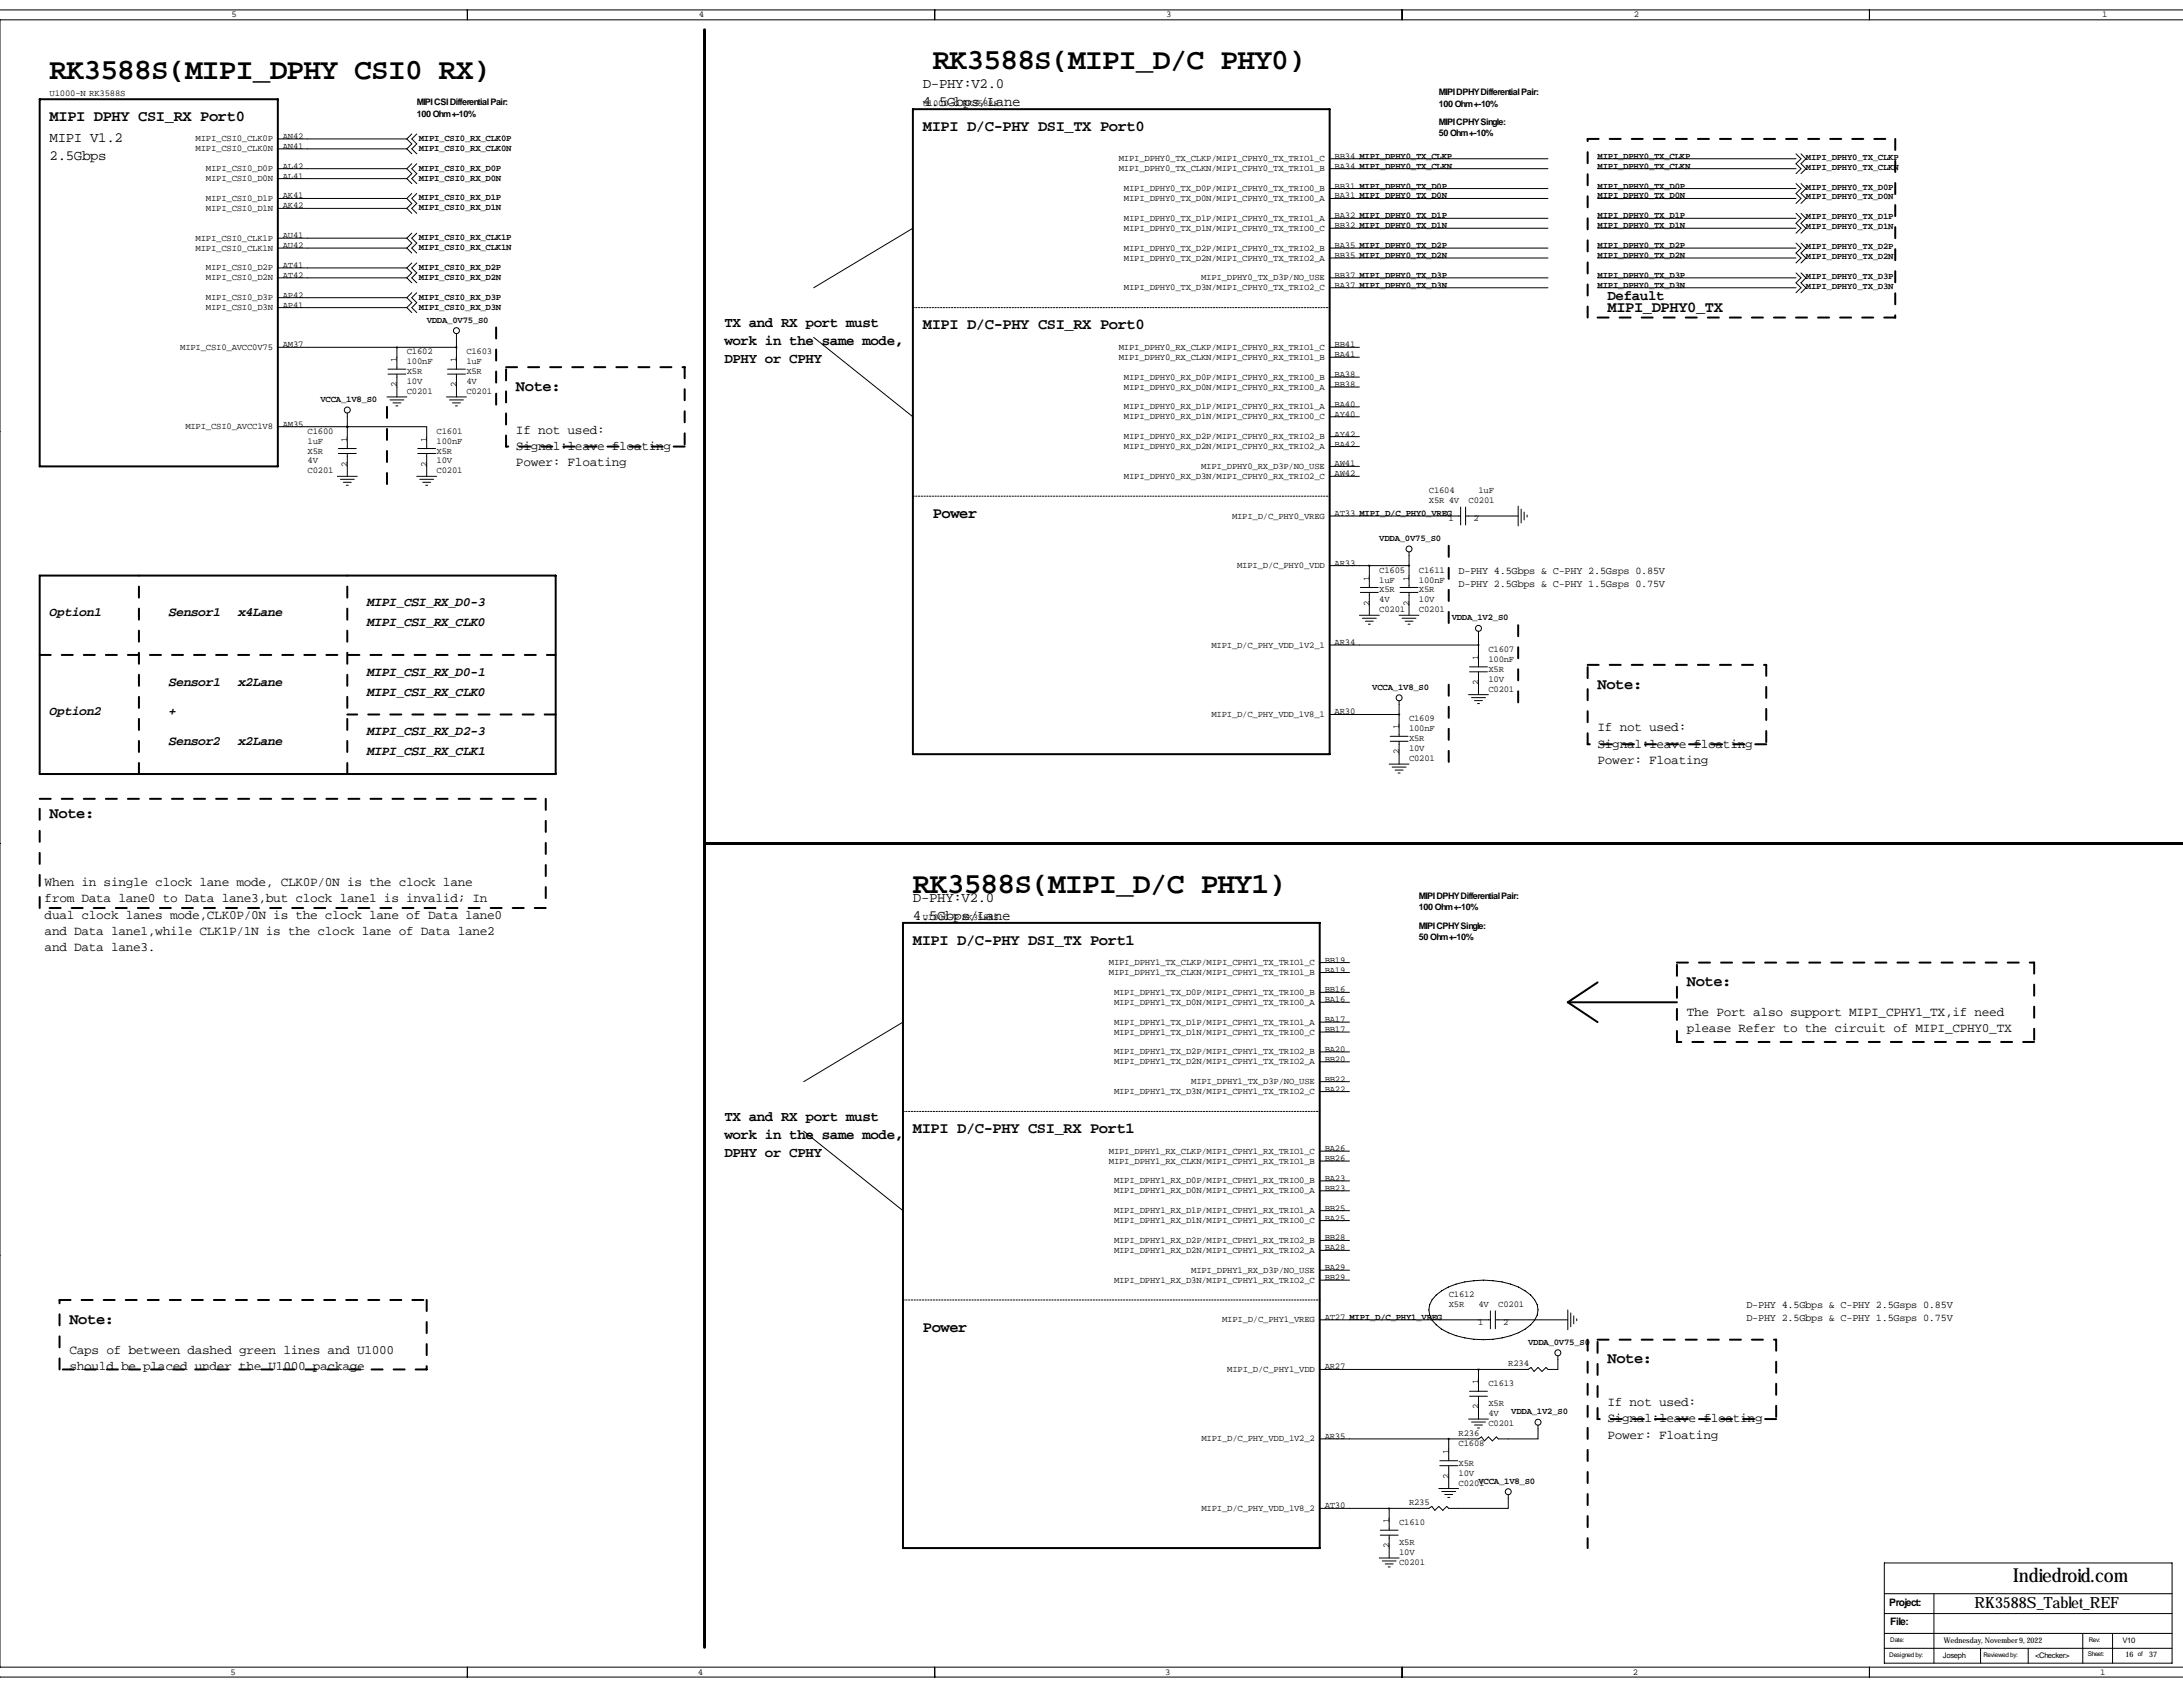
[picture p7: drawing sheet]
<svg xmlns="http://www.w3.org/2000/svg" width="559mm" height="432mm" viewBox="0 0 559 432" stroke-linecap="round" stroke-linejoin="round" font-family="sans-serif">
<defs><g id="words">
<g font-size="7.6">
<text x="238.8" y="17.8">RK3588S(MIPI_D/C PHY0)</text>
<text x="12.7" y="20.3">RK3588S(MIPI_DPHY CSI0 RX)</text>
<text x="233.7" y="228.6">RK3588S(MIPI_D/C PHY1)</text>
</g>
<text font-size="4.9" x="515.4" y="404.9">Indiedroid.com</text>
<g font-size="4">
<text x="12.7" y="31">MIPI DPHY CSI_RX Port0</text>
<text x="236.2" y="33.5">MIPI D/C-PHY DSI_TX Port0</text>
<text x="411.5" y="79.8">MIPI_DPHY0_TX</text>
<text x="236.2" y="84.3">MIPI D/C-PHY CSI_RX Port0</text>
<text x="132.1" y="100.1">Note:</text>
<text x="238.8" y="132.6">Power</text>
<text x="408.9" y="176.3">Note:</text>
<text x="12.7" y="209.3">Note:</text>
<text x="233.7" y="241.8">MIPI D/C-PHY DSI_TX Port1</text>
<text x="431.8" y="252.5">Note:</text>
<text x="233.7" y="290.1">MIPI D/C-PHY CSI_RX Port1</text>
<text x="17.8" y="338.8">Note:</text>
<text x="236.2" y="340.9">Power</text>
<text x="411.5" y="349">Note:</text>
<text x="505.5" y="411.5">RK3588S_Tablet_REF</text>
</g>
<g font-size="3.6">
<text x="236.2" y="22.6">D-PHY:V2.0</text>
<text x="236.2" y="27.2">4.5Gbps/Lane</text>
<text x="12.7" y="40.9">2.5Gbps</text>
<text x="12.7" y="36.3">MIPI V1.2</text>
<text x="411.5" y="76.7">Default</text>
<text x="185.4" y="83.8">TX and RX port must</text>
<text x="185.4" y="88.4">work in the same mode,</text>
<text x="185.4" y="93">DPHY or CPHY</text>
<text x="233.7" y="230.9">D-PHY:V2.0</text>
<text x="233.7" y="235.5">4.5Gbps/Lane</text>
<text x="185.4" y="287">TX and RX port must</text>
<text x="185.4" y="291.6">work in the same mode,</text>
<text x="185.4" y="296.2">DPHY or CPHY</text>
</g>
<g font-size="3.3">
<text x="132.1" y="111">If not used:</text>
<text x="132.1" y="115.2">Signal:leave floating</text>
<text x="132.1" y="119.3">Power: Floating</text>
<text x="94" y="155.2">MIPI_CSI_RX_D0-3</text>
<text x="12.7" y="157.7">Option1</text>
<text x="43.2" y="157.7">Sensor1</text>
<text x="61" y="157.7">x4Lane</text>
<text x="94" y="160.3">MIPI_CSI_RX_CLK0</text>
<text x="94" y="173">MIPI_CSI_RX_D0-1</text>
<text x="43.2" y="175.5">Sensor1</text>
<text x="61" y="175.5">x2Lane</text>
<text x="94" y="178.1">MIPI_CSI_RX_CLK0</text>
<text x="12.7" y="183.1">Option2</text>
<text x="43.2" y="183.1">+</text>
<text x="43.2" y="190.8">Sensor2</text>
<text x="61" y="190.8">x2Lane</text>
<text x="94" y="188.2">MIPI_CSI_RX_D2-3</text>
<text x="408.9" y="187.2">If not used:</text>
<text x="408.9" y="191.4">Signal:leave floating</text>
<text x="94" y="193.3">MIPI_CSI_RX_CLK1</text>
<text x="408.9" y="195.5">Power: Floating</text>
<text x="11.4" y="226.8">When in single clock lane mode, CLK0P/0N is the clock lane</text>
<text x="11.4" y="231">from Data lane0 to Data lane3,but clock lane1 is invalid; In</text>
<text x="11.4" y="235.2">dual clock lanes mode,CLK0P/0N is the clock lane of Data lane0</text>
<text x="11.4" y="239.3">and Data lane1,while CLK1P/1N is the clock lane of Data lane2</text>
<text x="11.4" y="243.5">and Data lane3.</text>
<text x="431.8" y="260.1">The Port also support MIPI_CPHY1_TX,if need</text>
<text x="431.8" y="264.3">please Refer to the circuit of MIPI_CPHY0_TX</text>
<text x="17.8" y="346.5">Caps of between dashed green lines and U1000</text>
<text x="17.8" y="350.6">should be placed under the U1000 package</text>
<text x="411.5" y="359.9">If not used:</text>
<text x="411.5" y="364.1">Signal:leave floating</text>
<text x="411.5" y="368.2">Power: Floating</text>
</g>
<g font-size="2.6">
<text x="373.4" y="146.8">D-PHY 4.5Gbps &amp; C-PHY 2.5Gsps 0.85V</text>
<text x="373.4" y="150.2">D-PHY 2.5Gbps &amp; C-PHY 1.5Gsps 0.75V</text>
<text x="447" y="334.8">D-PHY 4.5Gbps &amp; C-PHY 2.5Gsps 0.85V</text>
<text x="447" y="338.1">D-PHY 2.5Gbps &amp; C-PHY 1.5Gsps 0.75V</text>
<text x="483.6" y="411">Project:</text>
<text x="483.9" y="416.1">File:</text>
</g>
<g font-size="2.3">
<text x="59.3" y="4.5">5</text>
<text x="178.9" y="4.5">4</text>
<text x="298.6" y="4.5">3</text>
<text x="418.2" y="4.5">2</text>
<text x="538.1" y="4.5">1</text>
<text x="12.7" y="24.6">U1000-N RK3588S</text>
<text x="106.7" y="26.9">MIPI CSI Differential Pair:</text>
<text x="106.7" y="29.8">100 Ohm +-10%</text>
<text x="236.2" y="27.2">U1000-O RK3588S</text>
<text x="368.3" y="24.4">MIPI DPHY Differential Pair:</text>
<text x="368.3" y="27.3">100 Ohm +-10%</text>
<text x="72.4" y="35.6">AN42</text>
<text x="368.3" y="32">MIPI CPHY Single:</text>
<text x="368.3" y="34.9">50 Ohm +-10%</text>
<text x="50.1" y="36.2">MIPI_CSI0_CLK0P</text>
<text x="50.1" y="38.7">MIPI_CSI0_CLK0N</text>
<text x="72.4" y="38.1">AN41</text>
<text x="107.2" y="36.1">MIPI_CSI0_RX_CLK0P</text>
<text x="107.2" y="38.6">MIPI_CSI0_RX_CLK0N</text>
<text x="286.4" y="41.3">MIPI_DPHY0_TX_CLKP/MIPI_CPHY0_TX_TRIO1_C</text>
<text x="341.6" y="40.6">BB34 MIPI_DPHY0_TX_CLKP</text>
<text x="408.9" y="40.6">MIPI_DPHY0_TX_CLKP</text>
<text x="462.3" y="40.9">MIPI_DPHY0_TX_CLKP</text>
<text x="52.7" y="43.8">MIPI_CSI0_D0P</text>
<text x="52.7" y="46.4">MIPI_CSI0_D0N</text>
<text x="72.4" y="43.2">AL42</text>
<text x="72.4" y="45.7">AL41</text>
<text x="107.2" y="43.7">MIPI_CSI0_RX_D0P</text>
<text x="107.2" y="46.2">MIPI_CSI0_RX_D0N</text>
<text x="286.4" y="43.8">MIPI_DPHY0_TX_CLKN/MIPI_CPHY0_TX_TRIO1_B</text>
<text x="341.6" y="43.2">BA34 MIPI_DPHY0_TX_CLKN</text>
<text x="408.9" y="43.2">MIPI_DPHY0_TX_CLKN</text>
<text x="462.3" y="43.4">MIPI_DPHY0_TX_CLKN</text>
<text x="52.7" y="51.4">MIPI_CSI0_D1P</text>
<text x="52.7" y="54">MIPI_CSI0_D1N</text>
<text x="72.4" y="50.8">AK41</text>
<text x="72.4" y="53.3">AK42</text>
<text x="107.2" y="51.3">MIPI_CSI0_RX_D1P</text>
<text x="107.2" y="53.8">MIPI_CSI0_RX_D1N</text>
<text x="287.7" y="48.9">MIPI_DPHY0_TX_D0P/MIPI_CPHY0_TX_TRIO0_B</text>
<text x="287.7" y="51.4">MIPI_DPHY0_TX_D0N/MIPI_CPHY0_TX_TRIO0_A</text>
<text x="341.6" y="48.3">BB31 MIPI_DPHY0_TX_D0P</text>
<text x="341.6" y="50.8">BA31 MIPI_DPHY0_TX_D0N</text>
<text x="408.9" y="48.3">MIPI_DPHY0_TX_D0P</text>
<text x="408.9" y="50.8">MIPI_DPHY0_TX_D0N</text>
<text x="462.3" y="51.1">MIPI_DPHY0_TX_D0N</text>
<text x="462.3" y="48.5">MIPI_DPHY0_TX_D0P</text>
<text x="287.7" y="56.5">MIPI_DPHY0_TX_D1P/MIPI_CPHY0_TX_TRIO1_A</text>
<text x="287.7" y="59.1">MIPI_DPHY0_TX_D1N/MIPI_CPHY0_TX_TRIO0_C</text>
<text x="341.6" y="55.9">BA32 MIPI_DPHY0_TX_D1P</text>
<text x="341.6" y="58.4">BB32 MIPI_DPHY0_TX_D1N</text>
<text x="408.9" y="55.9">MIPI_DPHY0_TX_D1P</text>
<text x="408.9" y="58.4">MIPI_DPHY0_TX_D1N</text>
<text x="462.3" y="58.7">MIPI_DPHY0_TX_D1N</text>
<text x="462.3" y="56.1">MIPI_DPHY0_TX_D1P</text>
<text x="50.1" y="61.6">MIPI_CSI0_CLK1P</text>
<text x="50.1" y="64.1">MIPI_CSI0_CLK1N</text>
<text x="72.4" y="61">AU41</text>
<text x="72.4" y="63.5">AU42</text>
<text x="107.2" y="61.5">MIPI_CSI0_RX_CLK1P</text>
<text x="107.2" y="64">MIPI_CSI0_RX_CLK1N</text>
<text x="287.7" y="64.1">MIPI_DPHY0_TX_D2P/MIPI_CPHY0_TX_TRIO2_B</text>
<text x="341.6" y="63.5">BA35 MIPI_DPHY0_TX_D2P</text>
<text x="408.9" y="63.5">MIPI_DPHY0_TX_D2P</text>
<text x="462.3" y="63.8">MIPI_DPHY0_TX_D2P</text>
<text x="52.7" y="69.2">MIPI_CSI0_D2P</text>
<text x="52.7" y="71.8">MIPI_CSI0_D2N</text>
<text x="72.4" y="68.6">AT41</text>
<text x="72.4" y="71.1">AT42</text>
<text x="107.2" y="69.1">MIPI_CSI0_RX_D2P</text>
<text x="107.2" y="71.6">MIPI_CSI0_RX_D2N</text>
<text x="287.7" y="66.7">MIPI_DPHY0_TX_D2N/MIPI_CPHY0_TX_TRIO2_A</text>
<text x="307.5" y="71.8">MIPI_DPHY0_TX_D3P/NO_USE</text>
<text x="341.6" y="66">BB35 MIPI_DPHY0_TX_D2N</text>
<text x="341.6" y="71.1">BB37 MIPI_DPHY0_TX_D3P</text>
<text x="408.9" y="66">MIPI_DPHY0_TX_D2N</text>
<text x="408.9" y="71.1">MIPI_DPHY0_TX_D3P</text>
<text x="462.3" y="66.3">MIPI_DPHY0_TX_D2N</text>
<text x="462.3" y="71.4">MIPI_DPHY0_TX_D3P</text>
<text x="52.7" y="76.8">MIPI_CSI0_D3P</text>
<text x="72.4" y="76.2">AP42</text>
<text x="107.2" y="76.7">MIPI_CSI0_RX_D3P</text>
<text x="287.7" y="74.3">MIPI_DPHY0_TX_D3N/MIPI_CPHY0_TX_TRIO2_C</text>
<text x="341.6" y="73.7">BA37 MIPI_DPHY0_TX_D3N</text>
<text x="408.9" y="73.7">MIPI_DPHY0_TX_D3N</text>
<text x="462.3" y="73.9">MIPI_DPHY0_TX_D3N</text>
<text x="52.7" y="79.4">MIPI_CSI0_D3N</text>
<text x="72.4" y="78.7">AP41</text>
<text x="107.2" y="79.2">MIPI_CSI0_RX_D3N</text>
<text x="109.2" y="82.6">VDDA_0V75_S0</text>
<text x="46.1" y="89.5">MIPI_CSI0_AVCC0V75</text>
<text x="72.4" y="88.9">AM37</text>
<text x="286.4" y="89.5">MIPI_DPHY0_RX_CLKP/MIPI_CPHY0_RX_TRIO1_C</text>
<text x="341.6" y="88.9">BB41</text>
<text x="101.6" y="92.7" transform="rotate(-90 101.6 92.7)">1</text>
<text x="104.1" y="90.7">C1602</text>
<text x="104.1" y="95.8">X5R</text>
<text x="104.1" y="93.2">100nF</text>
<text x="116.8" y="92.7" transform="rotate(-90 116.8 92.7)">1</text>
<text x="119.4" y="90.7">C1603</text>
<text x="119.4" y="95.8">X5R</text>
<text x="119.4" y="93.2">1uF</text>
<text x="286.4" y="92.1">MIPI_DPHY0_RX_CLKN/MIPI_CPHY0_RX_TRIO1_B</text>
<text x="341.6" y="91.4">BA41</text>
<text x="101.6" y="99.1" transform="rotate(-90 101.6 99.1)">2</text>
<text x="104.1" y="100.8">C0201</text>
<text x="104.1" y="98.3">10V</text>
<text x="116.8" y="99.1" transform="rotate(-90 116.8 99.1)">2</text>
<text x="119.4" y="100.8">C0201</text>
<text x="119.4" y="98.3">4V</text>
<text x="287.7" y="97.2">MIPI_DPHY0_RX_D0P/MIPI_CPHY0_RX_TRIO0_B</text>
<text x="287.7" y="99.7">MIPI_DPHY0_RX_D0N/MIPI_CPHY0_RX_TRIO0_A</text>
<text x="341.6" y="96.5">BA38</text>
<text x="341.6" y="99.1">BB38</text>
<text x="82" y="102.9">VCCA_1V8_S0</text>
<text x="287.7" y="104.8">MIPI_DPHY0_RX_D1P/MIPI_CPHY0_RX_TRIO1_A</text>
<text x="287.7" y="107.3">MIPI_DPHY0_RX_D1N/MIPI_CPHY0_RX_TRIO0_C</text>
<text x="341.6" y="104.1">BA40</text>
<text x="341.6" y="106.7">AY40</text>
<text x="47.5" y="109.9">MIPI_CSI0_AVCC1V8</text>
<text x="72.4" y="109.2">AM35</text>
<text x="78.7" y="111">C1600</text>
<text x="78.7" y="113.5">1uF</text>
<text x="88.9" y="113" transform="rotate(-90 88.9 113)">1</text>
<text x="109.2" y="113" transform="rotate(-90 109.2 113)">1</text>
<text x="111.8" y="111">C1601</text>
<text x="111.8" y="113.5">100nF</text>
<text x="287.7" y="112.4">MIPI_DPHY0_RX_D2P/MIPI_CPHY0_RX_TRIO2_B</text>
<text x="341.6" y="111.8">AY42</text>
<text x="78.7" y="116.1">X5R</text>
<text x="78.7" y="118.6">4V</text>
<text x="88.9" y="119.4" transform="rotate(-90 88.9 119.4)">2</text>
<text x="109.2" y="119.4" transform="rotate(-90 109.2 119.4)">2</text>
<text x="111.8" y="118.6">10V</text>
<text x="111.8" y="116.1">X5R</text>
<text x="287.7" y="114.9">MIPI_DPHY0_RX_D2N/MIPI_CPHY0_RX_TRIO2_A</text>
<text x="341.6" y="114.3">BA42</text>
<text x="341.6" y="119.4">AW41</text>
<text x="78.7" y="121.2">C0201</text>
<text x="111.8" y="121.2">C0201</text>
<text x="287.7" y="122.6">MIPI_DPHY0_RX_D3N/MIPI_CPHY0_RX_TRIO2_C</text>
<text x="307.5" y="120">MIPI_DPHY0_RX_D3P/NO_USE</text>
<text x="341.6" y="121.9">AW42</text>
<text x="365.8" y="126.2">C1604</text>
<text x="365.8" y="128.8">X5R 4V</text>
<text x="375.9" y="128.8">C0201</text>
<text x="378.5" y="126.2">1uF</text>
<text x="315.4" y="132.7">MIPI_D/C_PHY0_VREG</text>
<text x="341.6" y="132.1">AT33 MIPI_D/C_PHY0_VREG</text>
<text x="370.8" y="133.4">1</text>
<text x="377.2" y="133.4">2</text>
<text x="353.1" y="138.4">VDDA_0V75_S0</text>
<text x="316.7" y="145.4">MIPI_D/C_PHY0_VDD</text>
<text x="341.6" y="144.8">AR33</text>
<text x="350.5" y="148.6" transform="rotate(-90 350.5 148.6)">1</text>
<text x="353.1" y="146.6">C1605</text>
<text x="353.1" y="149.1">1uF</text>
<text x="360.7" y="148.6" transform="rotate(-90 360.7 148.6)">1</text>
<text x="363.2" y="146.6">C1611</text>
<text x="363.2" y="149.1">100nF</text>
<text x="350.5" y="155" transform="rotate(-90 350.5 155)">2</text>
<text x="353.1" y="151.6">X5R</text>
<text x="353.1" y="154.2">4V</text>
<text x="360.7" y="155" transform="rotate(-90 360.7 155)">2</text>
<text x="363.2" y="151.6">X5R</text>
<text x="363.2" y="154.2">10V</text>
<text x="353.1" y="156.7">C0201</text>
<text x="363.2" y="156.7">C0201</text>
<text x="371.6" y="158.8">VDDA_1V2_S0</text>
<text x="310.1" y="165.7">MIPI_D/C_PHY_VDD_1V2_1</text>
<text x="341.6" y="165.1">AR34</text>
<text x="381" y="166.9">C1607</text>
<text x="378.5" y="168.9" transform="rotate(-90 378.5 168.9)">1</text>
<text x="381" y="172">X5R</text>
<text x="381" y="169.4">100nF</text>
<text x="351.3" y="176.5">VCCA_1V8_S0</text>
<text x="378.5" y="175.3" transform="rotate(-90 378.5 175.3)">2</text>
<text x="381" y="177">C0201</text>
<text x="381" y="174.5">10V</text>
<text x="310.1" y="183.5">MIPI_D/C_PHY_VDD_1V8_1</text>
<text x="341.6" y="182.9">AR30</text>
<text x="360.7" y="184.7">C1609</text>
<text x="358.1" y="186.7" transform="rotate(-90 358.1 186.7)">1</text>
<text x="360.7" y="189.7">X5R</text>
<text x="360.7" y="187.2">100nF</text>
<text x="358.1" y="193.1" transform="rotate(-90 358.1 193.1)">2</text>
<text x="360.7" y="194.8">C0201</text>
<text x="360.7" y="192.3">10V</text>
<text x="363.2" y="230.1">MIPI DPHY Differential Pair:</text>
<text x="363.2" y="233">100 Ohm +-10%</text>
<text x="236.2" y="235.5">U1000-P RK3588S</text>
<text x="363.2" y="237.7">MIPI CPHY Single:</text>
<text x="363.2" y="240.6">50 Ohm +-10%</text>
<text x="283.8" y="249.6">MIPI_DPHY1_TX_CLKN/MIPI_CPHY1_TX_TRIO1_B</text>
<text x="283.8" y="247">MIPI_DPHY1_TX_CLKP/MIPI_CPHY1_TX_TRIO1_C</text>
<text x="339.1" y="248.9">BA19</text>
<text x="339.1" y="246.4">BB19</text>
<text x="285.2" y="257.2">MIPI_DPHY1_TX_D0N/MIPI_CPHY1_TX_TRIO0_A</text>
<text x="285.2" y="254.6">MIPI_DPHY1_TX_D0P/MIPI_CPHY1_TX_TRIO0_B</text>
<text x="339.1" y="256.5">BA16</text>
<text x="339.1" y="254">BB16</text>
<text x="285.2" y="262.3">MIPI_DPHY1_TX_D1P/MIPI_CPHY1_TX_TRIO1_A</text>
<text x="339.1" y="261.6">BA17</text>
<text x="285.2" y="264.8">MIPI_DPHY1_TX_D1N/MIPI_CPHY1_TX_TRIO0_C</text>
<text x="285.2" y="269.9">MIPI_DPHY1_TX_D2P/MIPI_CPHY1_TX_TRIO2_B</text>
<text x="339.1" y="264.2">BB17</text>
<text x="339.1" y="269.2">BA20</text>
<text x="285.2" y="272.4">MIPI_DPHY1_TX_D2N/MIPI_CPHY1_TX_TRIO2_A</text>
<text x="339.1" y="271.8">BB20</text>
<text x="285.2" y="280">MIPI_DPHY1_TX_D3N/MIPI_CPHY1_TX_TRIO2_C</text>
<text x="304.9" y="277.5">MIPI_DPHY1_TX_D3P/NO_USE</text>
<text x="339.1" y="279.4">BA22</text>
<text x="339.1" y="276.9">BB22</text>
<text x="283.8" y="297.8">MIPI_DPHY1_RX_CLKN/MIPI_CPHY1_RX_TRIO1_B</text>
<text x="283.8" y="295.3">MIPI_DPHY1_RX_CLKP/MIPI_CPHY1_RX_TRIO1_C</text>
<text x="339.1" y="297.2">BB26</text>
<text x="339.1" y="294.6">BA26</text>
<text x="285.2" y="302.9">MIPI_DPHY1_RX_D0P/MIPI_CPHY1_RX_TRIO0_B</text>
<text x="285.2" y="305.4">MIPI_DPHY1_RX_D0N/MIPI_CPHY1_RX_TRIO0_A</text>
<text x="339.1" y="302.3">BA23</text>
<text x="339.1" y="304.8">BB23</text>
<text x="285.2" y="310.5">MIPI_DPHY1_RX_D1P/MIPI_CPHY1_RX_TRIO1_A</text>
<text x="339.1" y="309.9">BB25</text>
<text x="285.2" y="313.1">MIPI_DPHY1_RX_D1N/MIPI_CPHY1_RX_TRIO0_C</text>
<text x="339.1" y="312.4">BA25</text>
<text x="339.1" y="317.5">BB28</text>
<text x="285.2" y="320.7">MIPI_DPHY1_RX_D2N/MIPI_CPHY1_RX_TRIO2_A</text>
<text x="285.2" y="318.1">MIPI_DPHY1_RX_D2P/MIPI_CPHY1_RX_TRIO2_B</text>
<text x="339.1" y="320">BA28</text>
<text x="285.2" y="328.3">MIPI_DPHY1_RX_D3N/MIPI_CPHY1_RX_TRIO2_C</text>
<text x="304.9" y="325.8">MIPI_DPHY1_RX_D3P/NO_USE</text>
<text x="339.1" y="327.7">BB29</text>
<text x="339.1" y="325.1">BA29</text>
<text x="370.8" y="332">C1612</text>
<text x="370.8" y="334.5">X5R</text>
<text x="378.5" y="334.5">4V</text>
<text x="383.5" y="334.5">C0201</text>
<text x="312.8" y="338.5">MIPI_D/C_PHY1_VREG</text>
<text x="339.1" y="337.8">AT27 MIPI_D/C_PHY1_VREG</text>
<text x="378.4" y="339.1">1</text>
<text x="384.8" y="339.1">2</text>
<text x="391.2" y="344.2">VDDA_0V75_S0</text>
<text x="314.2" y="351.2">MIPI_D/C_PHY1_VDD</text>
<text x="339.1" y="350.5">AR27</text>
<text x="386.1" y="349.8">R234</text>
<text x="378.5" y="354.3" transform="rotate(-90 378.5 354.3)">1</text>
<text x="381" y="354.8">C1613</text>
<text x="381" y="359.9">X5R</text>
<text x="378.5" y="360.7" transform="rotate(-90 378.5 360.7)">2</text>
<text x="381" y="365">C0201</text>
<text x="381" y="362.5">4V</text>
<text x="386.8" y="361.9">VDDA_1V2_S0</text>
<text x="307.6" y="368.9">MIPI_D/C_PHY_VDD_1V2_2</text>
<text x="339.1" y="368.3">AR35</text>
<text x="373.4" y="367.5">R236</text>
<text x="373.4" y="370.1">C1608</text>
<text x="370.8" y="372.1" transform="rotate(-90 370.8 372.1)">1</text>
<text x="373.4" y="377.7">10V</text>
<text x="373.4" y="375.2">X5R</text>
<text x="370.8" y="378.5" transform="rotate(-90 370.8 378.5)">2</text>
<text x="373.4" y="380.2">C0201</text>
<text x="378.5" y="379.7">VCCA_1V8_S0</text>
<text x="307.6" y="386.7">MIPI_D/C_PHY_VDD_1V8_2</text>
<text x="339.1" y="386.1">AT30</text>
<text x="355.6" y="389.9" transform="rotate(-90 355.6 389.9)">1</text>
<text x="360.7" y="385.3">R235</text>
<text x="358.1" y="390.4">C1610</text>
<text x="358.1" y="395.5">X5R</text>
<text x="355.6" y="396.3" transform="rotate(-90 355.6 396.3)">2</text>
<text x="358.1" y="400.6">C0201</text>
<text x="358.1" y="398">10V</text>
<text x="59" y="428.6">5</text>
<text x="178.7" y="428.6">4</text>
<text x="298.3" y="428.6">3</text>
<text x="417.9" y="428.6">2</text>
<text x="537.6" y="428.6">1</text>
</g>
<g font-size="2">
<text x="497.3" y="424.4">Joseph</text>
<text x="497.6" y="420.6">Wednesday, November 9, 2022</text>
<text x="521" y="424.4">&lt;Checker&gt;</text>
<text x="543.3" y="420.6">V10</text>
<text x="544.1" y="424.2">16</text>
<text x="550.2" y="424.2">37</text>
</g>
<g font-size="1.6">
<text x="483.6" y="424.2">Designed by:</text>
<text x="483.9" y="420.4">Date:</text>
<text x="507.7" y="424.2">Reviewed by:</text>
<text x="534.4" y="423.9">Sheet:</text>
<text x="534.7" y="420.4">Rev:</text>
<text x="547.2" y="423.9">of</text>
</g>
</g></defs>
<path d="M10.2 25.4h60.9v94h-60.9zM233.7 27.9h106.7v165.1h-106.7zM10.2 147.3h132v50.8h-132zM231.1 236.2h106.7v160h-106.7zM401.3 256.5h28M401.3 256.5l7.6 5.1M408.9 251.5l-7.6 5" fill="none" stroke="#000" stroke-width=".51"/>
<g fill="none" stroke="#000" stroke-width=".51" stroke-dasharray="2.8 2.8">
<path d="M406.4 35.6h78.7M485.1 35.6v45.7M127 83.8v20.3M129.5 94h45.8M175.3 94v20.3M406.4 81.3v-45.7M485.1 81.3h-78.7M99.1 104.1v20.4M129.5 114.3v-20.3M175.3 114.3h-45.8M370.8 139.7v20.3M10.2 167.6h132"/>
<path d="M370.8 175.3v20.3M388.6 160v20.3M406.4 170.2h45.7M452.1 170.2v20.3M35.6 198.1v-50.8M88.9 198.1v-50.8M142.2 182.9h-53.3M406.4 190.5v-20.3M452.1 190.5h-45.7M10.2 204.5h129.5M139.7 204.5v27.9M10.2 232.4v-27.9"/>
<path d="M139.7 232.4h-129.5M429.3 246.4h91.4M520.7 246.4v20.3M429.3 266.7v-20.3M520.7 266.7h-91.4M15.2 332.7h94M109.2 332.7v17.8M15.2 350.5v-17.8M109.2 350.5h-94M406.4 342.9v53.3M408.9 342.9h45.8M454.7 342.9v20.3"/>
<path d="M408.9 363.2v-20.3M454.7 363.2h-45.8"/>
</g>
<path d="M180.3 7.6v414M180.3 215.9h378.5" fill="none" stroke="#000" stroke-width=".76"/>
<g fill="none" stroke="#000" stroke-width=".26">
<path d="M0 2.5h558.8M119.6 2.5v2.6M239.3 2.5v2.6M358.9 2.5v2.6M478.5 2.5v2.6M558.8 5.1h-558.8v421.6h558.8M71.1 35.6h33M71.1 38.1h33M104.1 35.6l1.3 1.2-1.3 1.3M104.1 38.1l1.3 1.3M105.4 34.3l-1.3 1.3M106.7 34.3l-1.3 1.3 1.3 1.2-1.3 1.3 1.3 1.3"/>
<path d="M459.7 39.4l1.3 1.2-1.3 1.3 1.3 1.3-1.3 1.2M461 39.4l1.3 1.2-1.3 1.3 1.3 1.3-1.3 1.2M71.1 43.2h33M71.1 50.8h33M71.1 45.7h33M71.1 53.3h33M104.1 43.2l1.3 1.2-1.3 1.3M104.1 45.7l1.3 1.3M104.1 50.8l1.3 1.3-1.3 1.2M104.1 53.3l1.3 1.3M105.4 41.9l-1.3 1.3M105.4 49.5l-1.3 1.3"/>
<path d="M105.4 59.7l-1.3 1.3M106.7 41.9l-1.3 1.3 1.3 1.2-1.3 1.3 1.3 1.3M106.7 49.5l-1.3 1.3 1.3 1.3-1.3 1.2 1.3 1.3M106.7 59.7l-1.3 1.3 1.3 1.2-1.3 1.3 1.3 1.3M233.7 58.4l-25.4 15.3M340.4 40.6h55.8M340.4 43.2h55.8M340.4 48.3h55.8M340.4 50.8h55.8M340.4 55.9h55.8M340.4 58.4h55.8M408.9 40.6h50.8"/>
<path d="M408.9 43.2h50.8M408.9 48.3h50.8M408.9 50.8h50.8M408.9 55.9h50.8M408.9 58.4h50.8M459.7 47l1.3 1.3-1.3 1.2 1.3 1.3-1.3 1.3M459.7 54.6l1.3 1.3-1.3 1.2 1.3 1.3-1.3 1.3M461 47l1.3 1.3-1.3 1.2 1.3 1.3-1.3 1.3M461 54.6l1.3 1.3-1.3 1.2 1.3 1.3-1.3 1.3M71.1 63.5h33M71.1 71.1h33M71.1 61h33"/>
<path d="M71.1 68.6h33M71.1 76.2h33M71.1 78.7h33M104.1 76.2l1.3 1.3-1.3 1.2M104.1 78.7l1.3 1.3M104.1 68.6l1.3 1.2-1.3 1.3M104.1 71.1l1.3 1.3M104.1 61l1.3 1.2-1.3 1.3M104.1 63.5l1.3 1.3M105.4 74.9l-1.3 1.3M105.4 67.3l-1.3 1.3M106.7 74.9l-1.3 1.3 1.3 1.3-1.3 1.2 1.3 1.3"/>
<path d="M106.7 67.3l-1.3 1.3 1.3 1.2-1.3 1.3 1.3 1.3M340.4 63.5h55.8M340.4 66h55.8M340.4 71.1h55.8M340.4 73.7h55.8M408.9 63.5h50.8M408.9 66h50.8M408.9 71.1h50.8M408.9 73.7h50.8M459.7 62.2l1.3 1.3-1.3 1.3 1.3 1.2-1.3 1.3M459.7 69.8l1.3 1.3-1.3 1.3 1.3 1.3-1.3 1.2M461 62.2l1.3 1.3-1.3 1.3 1.3 1.2-1.3 1.3"/>
<path d="M461 69.8l1.3 1.3-1.3 1.3 1.3 1.3-1.3 1.2M71.1 88.9h45.7M99.3 95.8h4.6M99.3 94.5h4.6M101.6 88.9v5.6M101.6 95.8v5.8M114.6 95.8h4.5M114.6 94.5h4.5M116.8 85.3v9.2M116.8 95.8v5.8M208.3 86.4l25.4 20.3M340.4 88.9h7.6"/>
<path d="M340.4 91.4h7.6M340.4 96.5h7.6M340.4 99.1h7.6M-.1 110.5h.1M71.1 109.2h17.8M86.6 116.1h4.6M86.6 114.8h4.6M88.9 109.2h20.3v5.6M88.9 109.2h.1M88.9 105.7v9.1M88.9 116.1v5.8M99.1 101.6h5"/>
<path d="M99.8 102.4h3.6M100.6 103.1h2M101.3 103.9h.6M106.9 116.1h4.6M106.9 114.8h4.6M109.2 116.1v5.8M114.3 101.6h5.1M115.1 102.4h3.5M115.8 103.1h2.1M116.6 103.9h.5M340.4 104.1h7.6M340.4 106.7h7.6"/>
<path d="M340.4 111.8h7.6M340.4 114.3h7.6M340.4 119.4h7.6M86.4 121.9h5M87.1 122.7h3.6M87.9 123.4h2M88.6 124.2h.6M106.7 121.9h5.1M107.4 122.7h3.6M108.2 123.4h2M109 124.2h.5M340.4 121.9h7.6"/>
<path d="M340.4 132.1h33.5M373.9 129.8v4.6M375.2 132.1h13.4M375.2 129.8v4.6M388.6 129.5v5.1M389.4 130.3v3.6M390.1 131.1v2M390.9 131.8v.5M340.4 144.8h20.3M348 157.5h5.1M348.2 151.6h4.6M348.2 150.4h4.6"/>
<path d="M348.7 158.2h3.6M349.5 159h2M350.3 159.8h.5M350.5 144.8v5.6M350.5 151.6v5.9M358.1 157.5h5.1M358.4 151.6h4.6M358.4 150.4h4.6M358.9 158.2h3.6M359.7 159h2M360.4 159.8h.5M360.7 141.2v9.2"/>
<path d="M360.7 151.6v5.9M340.4 165.1h38.1M358.1 179.3v9.2M375.9 177.8h5.1M376.2 172h4.5M376.2 170.7h4.5M376.7 178.6h3.5M377.4 179.3h2.1M378.5 161.5v9.2M378.5 172v5.8M340.4 182.9h17.7M355.6 195.6h5.1"/>
<path d="M355.9 189.7h4.5M355.9 188.5h4.5M356.4 196.3h3.5M357.1 197.1h2.1M357.9 197.9h.5M358.1 189.7v5.9M378.2 180.1h.5M-.1 215.9h.1M337.8 248.9h7.6M337.8 246.4h7.6M337.8 256.5h7.6M337.8 254h7.6"/>
<path d="M231.1 261.6l-25.4 15.3M337.8 264.2h7.6M337.8 261.6h7.6M337.8 271.8h7.6M337.8 269.2h7.6M337.8 279.4h7.6M337.8 276.9h7.6M205.7 289.6l25.4 20.3M337.8 297.2h7.6M337.8 294.6h7.6M337.8 302.3h7.6M337.8 312.4h7.6"/>
<path d="M337.8 309.9h7.6M337.8 317.5h7.6M337.8 304.8h7.6M-.1 321.3h.1M337.8 337.8h43.7M337.8 320h7.6M337.8 327.7h7.6M337.8 325.1h7.6M367.6 331.5a18 18 0 0 1 12.1-3.8 18.3 18.3 0 0 1 12.1 3.8 4.8 4.8 0 0 1 0 7.6 19.2 19.2 0 0 1-14.5 3.7 15 15 0 0 1-10.7-4.9 4.8 4.8 0 0 1 1-6.4zM381.5 335.5v4.6M382.8 337.8h18.5M382.8 335.5v4.6"/>
<path d="M401.3 335.3v5.1M402.1 336v3.6M402.8 336.8v2M403.6 337.6v.5M376.2 357.4h4.5M376.2 356.1h4.5M378.5 350.5v5.6M378.5 357.4v5.8M398.8 347v3.5h-2.6l-.5-.5-1 1-1-1-1 1-.8-1-.7 .5h-53.4M368.6 375.2h4.5M368.6 373.9h4.5M370.8 368.3v5.6"/>
<path d="M370.8 375.2v5.8M375.9 363.2h5.1M376.7 364h3.5M377.4 364.7h2.1M378.2 365.5h.5M393.7 364.7v3.6h-10.2l-.5-.5-1 1-1-1-1 1-.8-1-.7 .5h-40.7M353.1 398.8h5M353.3 392.9h4.6M353.3 391.7h4.6M353.8 399.5h3.6M355.6 386.1v5.6M355.6 392.9v5.9"/>
<path d="M368.3 381h5.1M369.1 381.8h3.5M369.8 382.5h2.1M370.6 383.3h.5M386.1 382.5v3.6h-15.3l-.5-.5-1 1-1-1-1 1-.8-1-.7 .5h-28M354.6 400.3h2M355.3 401.1h.6M482.3 407.9h73.7M482.3 400h73.7v25.7h-73.7zM482.3 413h73.7M482.3 418.1h73.7M495 407.9v17.8"/>
<path d="M533.1 418.1v7.6M540.8 418.1v7.6M-.1 429.3h558.9M119.6 426.7v2.6M239.3 426.7v2.6M358.9 426.7v2.6M478.5 426.7v2.6M482.3 421.9h73.7M507 421.9v3.8M519.2 421.9v3.8"/>
<circle cx="116.8" cy="84.6" r=".76"/>
<circle cx="88.9" cy="105" r=".76"/>
<circle cx="360.7" cy="140.5" r=".76"/>
<circle cx="358.1" cy="178.6" r=".76"/>
<circle cx="378.5" cy="160.8" r=".76"/>
<circle cx="398.8" cy="346.3" r=".76"/>
<circle cx="393.7" cy="364" r=".76"/>
<circle cx="386.1" cy="381.8" r=".76"/>
</g>
<path d="M233.7 78.7h106.7M233.7 127h106.7M231.1 284.5h106.7M231.1 332.7h106.7" fill="none" stroke="#000" stroke-width=".26" stroke-dasharray=".4 .4"/>
<path d="M370.8 368.3a.05 .05 0 0 0 .1 0 .05 .05 0 0 0-.1 0zM378.4 350.5a.05 .05 0 0 0 .1 0 .05 .05 0 0 0-.1 0zM378.4 165.1a.05 .05 0 0 0 .1 0 .05 .05 0 0 0-.1 0zM358.1 182.9a.05 .05 0 0 0 .1 0 .05 .05 0 0 0-.1 0zM116.8 88.9a.05 .05 0 0 0 .1 0 .05 .05 0 0 0-.1 0z" fill="#000" stroke="#000" stroke-width=".51"/>
<use href="#words"/>
</svg>
